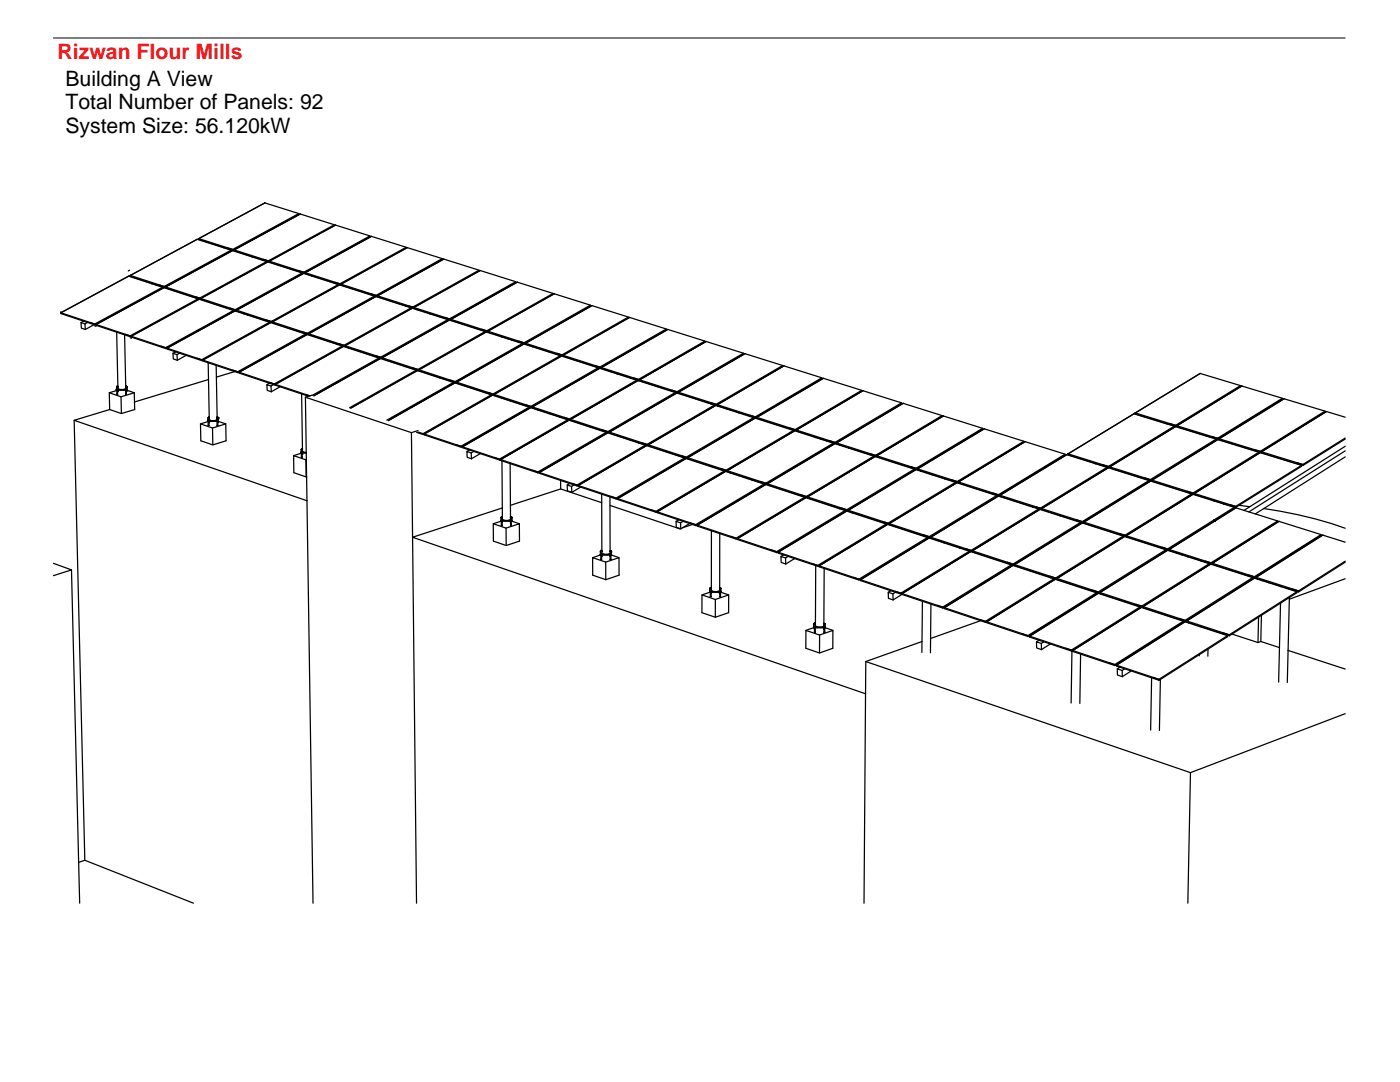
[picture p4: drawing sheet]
<svg xmlns="http://www.w3.org/2000/svg" width="279mm" height="216mm" viewBox="0 0 279 216" stroke-linecap="round" stroke-linejoin="round" font-family="sans-serif">
<defs><g id="words">
<text font-size="4.2" fill="#ff1418" x="11.5" y="11.7">Rizwan Flour Mills</text>
<g font-size="4.2">
<text x="13.1" y="17.1">Building A View</text>
<text x="13.1" y="21.8">Total Number of Panels: 92</text>
<text x="13.1" y="26.5">System Size: 56.120kW</text>
</g>
</g></defs>
<!-- layer: 0 -->
<g fill="none" stroke="#000" stroke-width=".25">
<path d="M25.7 55.1l-13.6 7.3M25.9 53.9l-.3 .2M26 54.9h.1M26 55h.1M26 55v.1l6.8 2.2M26 55l6.8 2.2M30.3 56.6l2.1 .7M30.3 56.6l-4.6-1.5-13.5 7.3M30.4 56.6h-.1M31.2 56.8l-.1 .1M31.8 56.9l1 .3M32.5 57.2l-.1 .1"/>
<path d="M32.7 57.4l-9.5 5.2M32.7 57.4l6.8 2.2M32.7 57.4l-13.5 7.4M32.8 57.2l13.3-7.3 .1 .2-13.4 7.2zM33 57.2h.1M33 57.3h.1M33 57.3l.1 .1 6.8 2.3M33.1 57.3l6.7 2.2M38.9 59.2l.9 .3M39.3 47.7l-13.3 7.3M39.3 47.7l.1 .1M39.4 47.8l4.4 1.4"/>
<path d="M39.4 47.8l-13.4 7.2M39.5 59.8v-.2l-13.5 7.4M39.6 47.6h.1M39.7 47.6h.1M39.7 47.6v.2l6.8 2.2M39.7 47.6l6.7 2.2-.9-.3M39.7 59.7l-13.5 7.4v.2l6.9 2.3M39.7 59.7l6.9 2.3M39.7 59.7l-13.5 7.4M39.8 59.5l.1 .2 .1-.1M40 59.5h.1M40 59.6h.1"/>
<path d="M40 59.6l.1 .1 6.9 2.3M40.1 59.6l6.8 2.2-.9-.3M43.8 49.2l2.3 .7M43.9 49.1l-.1 .1M44.7 49.4h-.1M46 49.8h-.1M46.4 50l-13.4 7.3M46.4 50h.1M46.4 50l2.4 .8M46.7 49.8v.1M46.7 49.9v.1l3.6 1.2M46.7 49.9l6.8 2.2"/>
<path d="M48.7 48.7l11-5.9-.1-.2-13.2 7.2 .1 .2M48.7 48.7v.1M48.7 48.7l-2.2 1.3M48.8 50.7v.1M48.8 50.8l1.5 .5M50.3 47.9h.1M50.3 47.9l-3.6 2M50.3 51.2v.1M50.3 51.3l2.9 .9M50.3 51.2l3.3 1M52.6 51.7l.9 .4M52.9 40.5l-13.2 7.1"/>
<path d="M52.9 40.5l6.7 2.1M53.2 52.4v-.2l-13.4 7.3M53.4 52.3l-13.4 7.3M53.4 52.3l6.9 2.2M53.4 52.3l-13.3 7.3M53.5 52.1l.1 .1 .1-.1M53.7 52.1h.1M53.7 52.1l.1 .2 6.9 2.2M53.8 52.1l6.8 2.2M59.7 54l.9 .3M59.9 42.7l-9.6 5.2M59.9 42.7h.1"/>
<path d="M59.9 42.7l-13.2 7.2M59.9 42.7l6.8 2.2M60.6 54.6l-11.7 6.3M60.6 54.6l1.6 .5M60.6 54.6l-13.4 7.3M60.6 54.3l13.2-7.2 .1 .2-13.2 7.2zM60.9 54.4h.1M60.9 54.4v.2l1.4 .4M60.9 54.4l6.9 2.2M62.2 55.1l.8 .2M62.3 55l.8 .3M62.3 55l-.1 .1"/>
<path d="M63 55.3l1.3 .5M63.1 55.3l1.3 .4M63.1 55.3h-.1M64.3 55.8l3.2 1M64.4 55.7l3.5 1.1M64.4 55.7l-.1 .1M66.8 45l-.1-.1-13.2 7.2M66.9 56.3l.9 .3M66.9 44.9h.1M66.9 44.9l-13.2 7.2M67 44.9l-13.2 7.2M67 44.9l6.8 2.2"/>
<path d="M67.1 56.6h.1M67.5 56.9v-.1l-13.4 7.4M67.7 56.9l-13.4 7.3M67.8 56.9l6.9 2.2M67.8 56.9l-13.4 7.3M67.8 56.6l.1 .2 .2-.1M68 56.7h.1M68 56.7l.1 .2 7 2.2M68.1 56.7h.1M68.1 56.7l6.9 2.2M68.6 57.1h.1M74.1 58.6l.9 .3"/>
<path d="M74.1 47.2l-13.2 7.2M74.1 47.2l7 2.1M75 59.2l-7.8 4.3M75 59.2h.1M75 58.9l13.3-7.3v.2l-13.2 7.3zM75.3 59h.1M75.3 59v.2l5.8 1.8M75.3 59l7.1 2.3M81.1 49.5v-.2l-13.3 7.3M81.3 49.4l-13.3 7.3M81.3 49.4h.1M81.3 49.4l-13.2 7.3"/>
<path d="M81.3 49.4l7 2.2M88.5 51.7l-13.2 7.3M88.5 51.7h.1M88.6 51.7l7 2.2M88.6 51.7l-13.3 7.3M95.6 54.1v-.2l-13.2 7.4M95.8 54l-13.2 7.4M95.9 54l-13.3 7.4M95.9 54l7 2.2M103.2 56.3l-13.2 7.4M103.2 56.3l7.2 2.3M110.4 58.7v-.1l-13.3 7.4"/>
<path d="M110.6 58.6l-13.2 7.5M110.6 58.6h.1M110.6 58.6l7.2 2.3M12.1 62.4h.1M12.1 62.4l6.8 2.3-.9-.4M12.1 62.4l.1 .2 5.3 1.7M16.7 64.1l-.5 .3M17 64.6l-.8-.2v1.1l.8 .2M17.5 64.3l-.5 .3v1.1M17.5 64.3l1.4 .5M18.8 64.8l-1.8 .9M18.9 65l.3 .1"/>
<path d="M19.1 64.7h.1M19.2 64.7h.1M23.2 77.8h.2M23.2 62.5v.1M23.2 62.5l-4.3 2.3M23.2 62.6l-4 2.1M23.2 62.5l9.3-5-.1-.2-13.5 7.4v.1M23.2 77.8h.1M23.3 66.3l-4.1-1.4v-.2l6.8 2.3M23.3 66.3l.2 10.8M23.3 66.3l2.7 .9M23.3 77.2l-.1 .6"/>
<path d="M23.3 77.7h.1M23.3 77.7v.1M23.3 77.8h.1M23.3 77.8v.9M23.3 77.9l-1.5 .5M23.3 77.2h.1M23.3 78.7h.1M23.4 77.8h.1M23.4 77.8h-.2M23.4 77.8h1.7M23.4 77.8h.2M23.4 77.2h-.1"/>
<path d="M23.4 77.2h.1M23.4 77.7h-.1M23.4 77.7h.1M23.4 78.7h.1M23.4 77.1h.1M23.4 77.7v.1M23.4 77.8l.1 .9M23.5 78.1h.1M23.5 77.2h.1M23.5 77.9h.1M23.5 77.1h.1M23.5 77.1v.1"/>
<path d="M23.5 77.2h-.1M23.6 78.1h-.1M23.6 78.1h.1M23.6 77.8h1.5M23.6 77.8v.3M24.8 61.7h.1M24.9 66.8l.2 10.4a.61 .61 0 0 1-.3 .5 .61 .61 0 0 1-.6 0l-.6-.1-.1-.4M25 66.7l1 .3M25.1 77.8h.1M25.1 77.8v.9M25.1 77.7v.1M25.1 78.7h.1"/>
<path d="M25.1 77.7h.1M25.1 77.2h.1M25.1 77.8h.2M25.1 77.2h.2M25.1 77.1v.1M25.1 77.1h.1M25.2 77.2h.1M25.2 77.8h.1M25.2 77.7h.1M25.2 77.8h-.1M25.2 77.7v.1M25.2 78.1h.1"/>
<path d="M25.2 78.7h.1M25.2 77.1h.1M25.2 77.1h-.1M25.3 77.1v.1M25.3 78.1h-.1M25.3 77.2h-.1M25.3 77.2h.1M25.3 77.9l1.5 .5M25.3 78.1h.1M25.3 77.8v.3M25.3 77.8l-.1 .9M25.3 77.8h-.1"/>
<path d="M25.3 77.8h.1M25.4 77.2l-.1 .6M25.4 77.2h-.2M26 67v.2l.2-.1M26 67.4l.2 .1M26.1 67.1h.1M26.2 67.1h.1M26.2 67.1l6.9 2.3M26.8 78.4l-2.6 .8M26.8 78.4l.1 3.3-2.7 .8-2.3-.8M32.1 69.1l1 .3M33.1 69.4l13.5-7.4v.1l-13.5 7.5z"/>
<path d="M33.3 69.5h.1M33.3 69.5v.1l1.7 .6M33.3 69.5l6.9 2.3M35 70.2l2.1 .7M35 70.2l-.5 .3M35.3 70.8l-.8-.3 .1 1.1 .8 .3M35.8 70.5l-.5 .3 .1 1.1M37.1 70.9l-1.7 1M37.1 70.9l3.2 1.1M39.3 71.5l.9 .3M40.2 71.8l.1 .2 .1-.1M40.4 71.8v.1"/>
<path d="M40.4 71.9l.1 .1 1 .4M40.4 71.9h.1M40.5 71.9l6.9 2.3-1-.3M41.5 72.4l.3 11M41.5 72.4l5.3 1.7M41.6 75.7l-14.8 4.5M43.1 72.9l.2 10.4M46.8 74.1l-3.6 1.2M46.9 62l-13.6 7.5M47.2 61.9h.1M47.2 61.9v.2l2.3 .7M47.2 61.9l6.9 2.3"/>
<path d="M47.7 74.3h.1M47.7 74.3v.1l6.1 2.1M47.7 74.3l7 2.3M47.9 74.1l-.4 .3-.7-.3M47.9 74.1l-.2 .2M48.7 62.6l-1.8-.6-13.6 7.5M48.7 62.6l.8 .3M48.7 62.6h.1M48.9 60.9l-1.7 1M48.9 60.9h.1M48.9 60.9l-1.9 1.1M48.9 60.9l11.4-6.3v-.1l-13.4 7.3 .1 .2"/>
<path d="M49.5 62.9l4.3 1.4M49.5 62.8l4.7 1.5M49.5 62.8v.1M49.8 73.1l-1.9 1M49.8 73.1l11.2-6.3v-.1l-13.6 7.5 .1 .2M50.5 60.1h.1M50.9 63.3h-.1M52.3 71.7h.1M53.2 63.8l.9 .4M53.8 76.3l.9 .3M53.8 76.5l1 .3M53.8 76.5l-.5 .3"/>
<path d="M53.8 64.5v-.2l-13.6 7.5M54 64.4l-13.5 7.5M54 64.4l-13.6 7.5M54 64.4l7 2.3M54.1 77l-.8-.2v1.1l.8 .3M54.1 64.2l.1 .1 .1-.1M54.3 64.2h.1M54.4 64.2v.2l7 2.3M54.4 64.2l6.9 2.3-1-.3M54.6 76.7l-.5 .3v1.2M54.7 76.6l.1 .2 .1-.1M54.9 76.7h.1"/>
<path d="M54.9 76.7l.1 .2 5.2 1.7M55 76.7l6.8 2.3M55.9 77.2l-1.8 1M60.2 78.6l.2 11.1M60.2 78.6l1.4 .5M61 79.3l21.1 7M61 79.3l.1 11.1M61 78.7l.8 .3M61.3 66.7l-11.5 6.4M61.3 66.7v.1M61.5 66.6h.1M61.6 66.6v.2l5.9 1.9"/>
<path d="M61.6 66.6h.1M61.6 66.6l7 2.3M61.8 79l-.8 .3M62.3 78.9l-.5 .1M63.3 78.5l-.2 .1M63.5 78.5h-.2M66.2 76.9h.1M67.1 76.4h.1M67.1 76.4l-3.8 2.1M67.1 76.4l-1.5 .8M67.2 63.5l-5.6 3.1M67.2 63.5h.1"/>
<path d="M67.2 63.5l-5.8 3.2M67.2 63.5l7.6-4.2-.1-.2-13.4 7.4 .1 .2M67.2 68.7l-5.9-1.9-13.6 7.5M67.2 68.6v.1M67.2 68.7l.2 .1M67.3 76.3v.1M67.3 76.3l-.2 .1M67.4 76.3h.1M67.4 76.3h-.1M67.4 76.3l-.3 .1M67.4 68.8l.9 .3M67.5 76.2l-.1 .1"/>
<path d="M67.5 68.7l1.2 .4M67.5 68.7l-.1 .1M67.6 76.2h-.1M67.7 68.6l.9 .3M67.8 76l7.9-4.4-.1-.2-13.3 7.5M67.8 76l-.4 .3M67.8 76l-.3 .2M68.3 69h-.1M68.3 69.2v-.1l-13.6 7.5M68.5 69.1l-13.5 7.6M68.6 69.1l-13.7 7.6M68.6 69.1l1 .4"/>
<path d="M68.6 68.9l.1 .2 .2-.1M68.7 62.6h.1M68.8 69h.1M68.9 69v.2l7.1 2.3M68.9 69l7.1 2.3-1-.3M69.6 69.5l6 1.9M69.6 69.4v.1M70.3 74.6v.1M75.9 71.5l-13.3 7.5M75.9 71.5l-7 3.9M75.9 71.5l7.2 2.4M76.2 71.4h.1"/>
<path d="M76.2 71.4l.1 .2 7.1 2.3M76.3 71.4l7.1 2.3M80.9 73.1h-.1M81 61.1l1 .3M81 61.1l-6-1.9-13.4 7.4M81.1 61l-.1 .1M81.1 61l1.3 .5M81.4 61l1 .3M81.9 61.3l-.1 .1M82.1 61.6l-.1-.2-13.4 7.5M82.3 61.5h.1M82.3 61.5l-13.4 7.5"/>
<path d="M82.3 61.5l.8 .3M82.4 61.3v.2l.2-.1M82.4 73.4l1 .3M82.5 61.3h.1M82.6 61.4h.1M82.6 61.4v.1l3.2 1M82.6 61.4l7.1 2.2M83.1 74v-.1l-13.3 7.5M83.1 61.8l2.7 .8M83.2 61.7l-.1 .1M83.3 73.9l-12.8 7.2M83.3 73.9l6.6 2.2"/>
<path d="M83.3 74l-13.3 7.4M83.4 73.7v.2l.2-.1M83.6 73.8h.1M83.6 73.8v.2l5.1 1.6M83.6 73.8l7.2 2.4M85.8 62.5l3.9 1.3M85.8 62.5v.1M85.8 62.6l3.6 1.2M85.8 66l3.6-2v-.2l-13.4 7.5v.2M85.8 66h.1M85.8 66l-9.8 5.5M87.3 63v.1"/>
<path d="M87.4 65.1l-11.2 6.3M87.4 65.1h.1M87.9 75.4h-.1M88.7 63.3l1 .3M88.7 75.6l-.1 .1M88.7 75.6l1.3 .5M89.6 63.9l-2.2 1.2M89.6 63.9h.1M89.7 63.9l7.1 2.3M89.7 63.9l-13.5 7.5M89.7 63.6l13.2-7.4 .1 .2-13.3 7.4zM89.8 75.8l1 .4"/>
<path d="M89.9 63.7h.1M89.9 76.1l.6 .2M90 63.7v.2l7.2 2.3M90 63.7h.1M90 63.7l7.1 2.3M90 76.1h-.1M90 76.1l.9 .2M90.8 76.4l7.2 2.4M90.8 76.2l13.5-7.7v.2l-13.4 7.6zM91.1 76.2h.1M91.1 76.2v.2l7.3 2.4M91.1 76.2v.1"/>
<path d="M91.1 76.3l7.3 2.3M96.1 65.7l1 .3M96.8 66.3v-.1l-13.4 7.5M97 66.2l-13.4 7.6M97.1 66.2l3 1M97.1 66.2l-13.5 7.6M97.1 66l.1 .2 .2-.1M97.3 66.1h.1M97.4 66.1v.2l2.8 .9M97.4 66.1h.1M97.4 78.3l1 .3M97.4 66.1l7.2 2.3-1-.3"/>
<path d="M98.1 79l-.1-.2-13.6 7.7M98.3 78.8l-13.6 7.8v.2l7.3 2.4M98.3 78.8v.1M98.4 78.6v.2l.2-.1M98.6 78.7h.1M98.6 78.7l7.3 2.4-1-.3M100.1 67.2l2.1 .7M100.2 67.2h-.1M100.2 67.2l4.4 1.4M101.5 67.6h-.1M102.2 67.9l2.1 .6M102.3 67.8l-.1 .1"/>
<path d="M103.6 68.3h-.1M104.6 68.6l-13.5 7.6M104.6 68.7l1.7 .5M104.6 68.7l-13.5 7.6M104.8 68.5h.1M104.9 68.5h.1M104.9 68.5v.2l3 .9M104.9 68.5l7.2 2.3M106.3 67.6v.1M106.3 67.6l-1.7 1M106.3 67.6l11.6-6.5-.1-.2-13.2 7.5v.2M106.3 69.1v.1"/>
<path d="M106.3 69.2l5.5 1.8M107.9 66.8l-3 1.7M107.9 66.7v.1M107.9 69.6v.1M107.9 69.6l4.3 1.4M111.1 70.5l1 .3M111.8 78l-5.6 3.2M111.8 77.9l-5.8 3.4-7.4-2.4v-.2M111.8 77.9v.1M111.8 77.9l7.6-4.3v-.2l-13.5 7.7 .1 .2M111.8 71.2v-.2l-13.4 7.6M112 71l-13.4 7.7"/>
<path d="M112 71l.1 .1M112.1 71.1l-13.5 7.6M112.1 71.1l7.3 2.3M112.1 70.8l.1 .2 .2-.1M112.3 70.9h.1M112.4 70.9h.1M112.4 70.9v.2l7.3 2.3M112.4 70.9l7.3 2.3-1-.3M112.9 77.3h.1M118.1 61l-10.2 5.8M118.1 61l-13.2 7.5M118.1 61l7.3 2.3"/>
<path d="M119.7 73.5l-7.9 4.5M119.7 73.5l1.3 .4M119.7 73.5l-13.5 7.7M119.7 73.2l13.3-7.6v.2l-13.3 7.6zM120 73.3h.1M120 73.3v.2l1.1 .4M120 73.3l7.4 2.4-1-.3M120.6 79.8l-6.9 4-1.9-.6M120.6 79.8h.1M120.6 79.8l6.5-3.8v-.1l-13.5 7.7 .1 .2M120.6 79.8l-6.8 3.9M121 73.9l2.2 .7"/>
<path d="M121.1 73.9h-.1M121.1 73.9l6.3 2M121.9 74.1v.1M122.9 71.6h.1M123.2 74.6l3.9 1.3M123.3 74.6h-.1M125.4 63.4v-.1l-13.3 7.5M125.6 63.3l-13.2 7.6M125.8 75.4v.1M125.8 76.8h.1M127.3 75.9l-6.7 3.9M127.3 75.9l.1 .1"/>
<path d="M127.3 75.9l-13.4 7.8M127.4 75.7l13.3-7.6v.1l-13.3 7.7zM127.4 75.9v.1M127.4 75.9h.1M127.4 76l7.4 2.3M127.6 75.8h.1M127.6 75.8l.1 .2 7.4 2.4M127.7 75.8l7.4 2.4-1-.4M130.6 74.1h.1M133 65.6l-7.4-2.3-13.2 7.6M133.3 65.7h.1M133.3 65.7l-13.3 7.6"/>
<path d="M135.1 78.4h.1M135.1 78.4l-13.5 7.8M135.1 78.2l13.3-7.7v.2l-13.3 7.7zM135.3 78.3h.1M135.4 78.3h.1M135.4 78.3v.1l6.6 2.2M135.4 78.3l7.5 2.4-1-.4M138.3 76.5h.1M140.7 68.1l-7.4-2.4-13.3 7.6M140.9 68.1l-13.3 7.7M140.9 68.1h.1M148.4 70.5l-7.5-2.4-13.3 7.7"/>
<path d="M148.7 70.6l-13.3 7.7M148.7 70.6l7.5 2.3M151.5 75.9h.1M156.4 73l-13.3 7.8M156.5 73l7.5 2.4M156.5 73l-13.3 7.8M164.3 75.5l-13.3 7.8M164.3 75.5l7.7 2.4M172.2 78l-13.3 7.8M172.2 78l7.7 2.4M239.5 74.5l-12.9 7.9M239.5 74.5l8.1 2.4"/>
<path d="M247.8 77h.1M247.8 77l-6.8 4.2M255.9 79.5l-8.1-2.5-12.9 8M256.3 79.6l-13 7.9M256.3 79.6l8.1 2.4M256.3 79.6l-13 8M14.8 83.9l2.1 87.8M21.9 81.7l-7.1 2.2 46.5 16M21.9 81.7l-.1-3.3 2.4 .8v3.3M41.4 84h.1M41.4 84h.2M41.5 83.4l-.1 .6"/>
<path d="M41.5 83.3v.1M41.5 83.3l.1 .1M41.5 84.1l-1.5 .5M41.5 84h.1M41.5 83.9v.1M41.5 83.9h.1M41.5 84.1l.1 .8M41.6 84h.1M41.6 84.9h.1M41.6 84.1h.2M41.6 84l-.2 .1h.2M41.6 84v.1"/>
<path d="M41.6 84l1.8 .1M41.6 83.4h-.1M41.6 83.4h.1M41.6 83.4h.2M41.6 83.9h-.1M41.6 83.3v.1M41.6 83.9h.1M41.7 83.3h-.1M41.7 83.4h.1M41.7 83.9h.1M41.7 83.9h-.2M41.7 84h-.1"/>
<path d="M41.7 84.9h-.1M41.7 84h.1M41.7 83.9v.1M41.7 84.1h.1M41.7 84.9h.1M41.7 84.1v.2M41.7 84.3h.1M41.7 84.3v.6M41.7 83.3h.1M41.8 83.3h-.3M41.8 84.3h-.1M41.8 84.1h1.6"/>
<path d="M41.8 84.3h.1M41.8 84.1v.2M42.4 85.4l2.7-.8v3.4l-2.6 .8-2.4-.8-.1-3.4 2.4 .8 .1 3.4M43.3 84h.3M43.3 84h.1M43.3 83.9v.1M43.3 84.1v.8M43.3 83.9h.1M43.3 84.9h.2M43.3 84.9h.1M43.3 83.3h.1M43.3 83.3a.61 .61 0 0 1-.2 .6 .61 .61 0 0 1-.7 0l-.6-.1v-.4"/>
<path d="M43.4 83.4h.1M43.4 83.3v.1M43.4 84h.1M43.4 84.1h.1M43.4 83.3h.1M43.4 83.9h.1M43.5 83.9h-.1M43.5 84h-.1M43.5 83.9v.1M43.5 83.4h.1M43.5 83.9h.1M43.5 84.1v.8"/>
<path d="M43.5 84.3h.1M43.5 84.9h.1M43.5 83.3h.1M43.5 83.3l.1 .1M43.5 83.4h-.1M43.5 83.3v.1M43.5 84h.1M43.5 84.3v-.2l1.6 .5M43.6 84l-.1 .1M43.6 84h-.1M43.6 83.4v.6M60 90.3h.1"/>
<path d="M60 90.3h.2M60.1 89.7l-.1 .6M60.1 89.7h.1M60.1 89.7h.2M60.1 90.3h.1M60.1 90.2v.1M60.1 90.2l.1 .1M60.1 90.4l.1 .8M60.1 90.4l-1.5 .5M60.2 90.3h.1M60.2 90.2h-.1M60.2 91.2h.1"/>
<path d="M60.2 90.2h.1M60.2 90.3v.1M60.2 89.7h-.1M60.2 90.4h-.2h.2M60.2 90.4h.1M60.2 89.7h.1M60.3 89.7h.1M60.3 89.7h-.1M60.3 90.2h.1M60.3 90.2l-.1 .1M60.3 90.3h.1M60.3 90.2v.1"/>
<path d="M60.3 90.7h.1M60.3 90.4v.3M60.3 90.7v.5M60.3 90.4h.8M60.3 91.2h.1M60.4 89.7h-.1M60.4 90.7h-.1M60.4 89.7h.1M60.4 89.7v.4l.7 .2M60.4 90.7h.1M60.4 90.4v.2M60.4 90.6v.1"/>
<path d="M61.1 90.4h-.9M61.1 90.4l.1 4.7M61.1 91.7l-.1 .1M61.2 95.1l-2.6-.8v-3.4l2.4 .9 .1 3.4M61.2 95.1l1.3 85.1M77.5 83.9l13.3-7.5zM78 83.6l12.5-7.1v-.2l-13.3 7.5M82.1 86.3l1 93.9M83.1 86.3l1.4 .4M83.4 85.9l-1.3 .4M83.4 86.2l1 .3M84.4 86.5l.1 .2 .2-.1"/>
<path d="M84.6 86.6h.1M84.7 86.6h.1M84.7 86.6l7.3 2.5M91 88.7l1 .4M92 89.1l13.6-7.9v.2l-13.6 7.8zM92.3 89.2l7.4 2.4-1.1-.3M92.3 89.2v.1l1.4 .5M93.7 89.8l-.5 .3M93.7 89.8l2.2 .7M94 90.4l-.8-.3v1.2l.9 .2M94.5 90.1l-.5 .3 .1 1.1M95.9 90.5l3.8 1.3"/>
<path d="M95.9 90.5l-1.8 1M99.8 91.7h.1M99.9 91.7h.1M100.2 92v9.4M100.2 92l-.3-.1v-.2l7.4 2.5-1-.4M100.2 91.5h.1M100.2 91.5l-.5 .3M100.2 92l7.2 2.4M101.8 90.6h.1M101.8 90.6l-1.6 .9M101.8 90.6l11.5-6.7v-.1l-13.6 7.8v.2M101.8 92.5l.1 8.3"/>
<path d="M102.1 80l-.1 .1M105.6 81.2l-7.3-2.3-13.6 7.7M105.9 81.4l-13.7 7.7M105.9 81.4l-13.6 7.8M105.9 81.4l1.5 .4M106.2 81.2h.1M106.2 81.2l.1 .2 1.2 .4M106.3 81.2l7.3 2.4-1-.3M107.3 94.2l13.7-7.9v.2l-13.6 7.9zM107.4 81.8l4.4 1.5M107.5 81.8h-.1M107.5 81.8l2.1 .7"/>
<path d="M107.6 94.3h.1M107.7 94.3v.2l4.2 1.4M107.7 94.3l7.4 2.5M108.3 82.1h-.1M109.6 82.5l2.2 .7M109.6 82.5h-.1M111.8 83.2v.1M111.8 83.3l1.5 .5M111.8 84.8h.1M111.9 91.8h.1M111.9 95.9l1.8 .6M111.9 95.9v1.7"/>
<path d="M113.5 83.8l-11.7 6.8M113.5 83.8l-13.6 7.9M113.5 83.8l7.5 2.5M113.7 96.5l-.5 .3M113.7 96.5l1.5 .5M113.8 83.7h.1M113.8 83.7l.1 .2 7.4 2.4M113.9 83.7l7.4 2.4-1-.3M114.1 97.1l-.9-.3v1.1l.9 .3M114.1 96.4l1 .4M114.6 96.8l-.5 .3v1.1M115.1 96.8l13.7-8v.2l-13.6 8z"/>
<path d="M115.3 96.8l.1 .1M115.4 96.9v.1l7.6 2.6M115.4 96.9h.1M115.4 96.9l7.6 2.5-1.1-.4M115.9 97.2l-1.8 1M120.1 98.6v11.4M121.3 86.4l-13.7 7.9M121.3 86.4l-13.6 7.9M121.3 86.4l6.1 2M121.3 86.1l13.5-7.8v.2l-13.5 7.8zM121.6 86.2h.1M121.6 86.2v.2l5.9 1.9"/>
<path d="M121.6 86.2l7.5 2.5M121.7 99.2l.1 10.8M123 99.4l13.6-8v.2l-13.6 8zM123.2 99.5h.1M123.2 99.5l.1 .2 7.6 2.5M123.3 99.5h.1M123.3 99.5l7.6 2.5-1.1-.3M127.4 88.4l1.4 .4M127.5 88.3l-.1 .1M127.5 88.3l1.7 .6M128.1 88.3l1 .4M128.2 82.3h.1"/>
<path d="M128.4 88.6l-.1 .1M129 88.9l-13.6 8M129 88.9h.1M129 88.9l.6 .2M129.1 88.7l13.5-7.9v.2l-13.4 7.9zM129.3 88.7h.1M129.3 88.7v.1M129.4 88.8v.1l6.2 2.1M129.4 88.8l7.5 2.4-1-.3M129.6 89.1l7 2.3M129.7 89l-.1 .1M135.6 91l1.4 .4"/>
<path d="M135.6 91v.1M135.6 92.2h.1M135.6 99.4v.1M136.9 91.5h.1M136.9 91.5l-13.7 8M136.9 91.5l7.6 2.5M136.9 91.5l-13.6 8M137.2 91.3h.1M137.2 91.3l.1 .2 7.6 2.5M137.3 91.3l7.6 2.5-1.1-.3M141.1 80.3h-.1M141.9 80.6l-6.8-2.2-13.5 7.8"/>
<path d="M141.9 80.6l.7 .2M142 80.6l.9 .3 13.3-7.8v-.2l-13.3 7.8v.2M142 80.6h-.1M142.8 80.9l-13.5 7.9M142.8 80.9l.4 .1M142.8 80.9l-13.4 7.9M143.1 80.7h.1M143.1 80.7v.1M143.1 80.8l.1 .1 2 .7M143.1 80.8h.1M143.2 80.8l7.5 2.4M143.2 81l1.9 .6"/>
<path d="M143.3 81h-.1M144.8 94.1l-13.7 8M144.8 94.1h.1M144.8 94.1l1 .3M145.1 93.9h.1M145.1 81.6l2.3 .8M145.1 93.9v.2l.7 .2M145.1 93.9l7.7 2.5M145.2 81.6h-.1M145.2 81.6l2.2 .7M145.8 93.5l-.7 .4M145.8 93.5h.1"/>
<path d="M145.8 94.3v.1M145.8 94.4l3.4 1.1M145.8 94.3l1.6 .5M145.8 86.3h.1M145.8 86.3l-8.8 5.1M145.8 86.3l-8.6 5M145.8 81.8v.1M147.4 99.8l5.1-3v-.2l-13.7 8.1 .1 .2M147.4 99.8v.1M147.4 99.8l-1.7 1M147.4 94.8v.1M147.4 94.8l1.9 .6"/>
<path d="M147.4 92.6h.1M147.4 92.6l-2.5 1.4M147.4 92.6l11-6.5-.1-.2-13.4 7.9v.2M147.4 85.4l-1.6 .9M147.4 85.3l3-1.8v-.2l-13.5 7.9 .1 .2M147.4 85.3v.1M147.4 85.3l-1.6 1M147.4 82.3l3.4 1.1M147.4 82.3v.1M147.4 82.4l2.3 .7M149.2 95.5l3.3 1.1M149.3 95.4l-.1 .1"/>
<path d="M149.3 95.4l.9 .3M149.7 98.5h.1M149.7 91.2h.1M149.7 82.8l1 .4M149.7 83.9v.1M149.7 83v.1M149.7 83.1l.7 .2M150.2 95.7l-.1 .1M150.2 95.7l2.7 .9M150.7 83.4l-3.3 2M150.7 83.4l7.6 2.5M150.7 83.4l-13.4 7.9"/>
<path d="M150.7 83.2l13.3-7.8v.2l-13.2 7.8zM151 83.3h.1M151 83.3l.1 .2 7.6 2.4M151.1 83.3l7.6 2.4M151.5 96.2h-.1M151.8 96.1l1 .3M152.8 96.7l-9.2 5.4M152.8 96.7l7.8 2.5M152.8 96.4l13.5-8v.2l-13.4 8zM152.8 96.7l-13.6 8.1M153.1 96.5h.1M153.1 96.5l.1 .2 7.7 2.6"/>
<path d="M153.2 96.5l7.7 2.6-1.1-.4M157.6 85.4l1.1 .3M158.6 86l-11.2 6.6M158.6 86l4.2 1.3M158.6 86l-13.5 7.9M158.7 85.7l13.3-7.8v.2l-13.3 7.8zM158.9 85.8h.1M158.9 85.8v.2l4 1.3M158.9 85.8l7.7 2.5-1-.4M160.8 99.3l-13.7 8.2M161.1 99.1h.1M161.1 99.1l.1 .2 7.8 2.6 13.5-8.1v-.2l-13.5 8.1v.2"/>
<path d="M161.2 99.2l7.8 2.5-1.1-.3M162.8 87.3l3.5 1.1M162.9 87.3h-.1M162.9 87.3l.9 .2M163.8 87.5l-.1 .1M163.8 87.5l2.9 1M165.1 88h-.1M166.6 88.5l-13.5 8M166.9 88.4h.1M166.9 88.4l.1 .2 .7 .2M167 88.4l7.7 2.5M167.7 95.3l-6.5 3.9"/>
<path d="M167.7 95.2v.1M167.7 95.2l-6.8 4.1M167.7 95.2l6.7-4v-.2l-13.5 8.1v.2M167.7 88.8v.1M167.7 88.9l1.7 .5M167.7 88.8l7 2.3M167.7 88.9l-1.1-.4-13.5 8M167.7 87.9l-.7 .5M167.7 87.8v.1M167.7 87.8l-1 .7M167.7 87.8l12.3-7.2-.1-.2-13.3 7.9 .1 .2M169.3 94.2v.1"/>
<path d="M169.4 89.3v.1M169.4 89.4l5 1.6M169.4 86.8v.1M173.6 90.5l1.1 .4M174.6 91.1h.1M174.6 91.1l-6.9 4.2M174.7 90.9l13.3-8v.2l-13.3 8zM174.9 90.9h.1M175 90.9h.1M175 90.9v.2l7.8 2.5M175 91l7.8 2.5M180.2 80.5l-12.5 7.4"/>
<path d="M180.3 80.5l7.7 2.4M180.3 80.5l-13.3 7.9M181.7 93.1l1.1 .4M182.5 93.6l-7.9-2.5-13.4 8.1M182.8 93.5l13.3-8v.1l-13.3 8zM182.8 93.7l-13.5 8.1M182.8 93.7l1 .3M183.1 93.5h.1M183.1 93.5v.1M183.1 93.6l7.9 2.5M183.1 93.6v.1l1.7 .6M183.8 94l4.8 1.6"/>
<path d="M183.9 94h-.1M184.8 94.3h-.1M184.8 94.3l3.8 1.2M186.1 94.7h-.1M188.3 83l-13.3 7.9M188.3 83l7.8 2.5M188.3 83l-13.3 8M188.5 97.8l2.2-1.4v-.2l-13.5 8.2v.2M188.5 97.8h.1M188.5 97.8l-11.3 6.8M188.6 95.5v.1M188.6 95.6l1.6 .5"/>
<path d="M188.6 95.5l2.5 .8M189.9 95.7l1.1 .4M190.2 96.7v.1M190.2 96.8l-12.8 7.7M190.2 96v.1M190.2 96.1l.5 .1M190.9 96.3l-.7 .5M190.9 96.3h.1M191 96.1l13.3-8.1 .1 .2-13.3 8.1zM191.2 96.2h.1M191.3 96.2v.2l8 2.5M191.3 96.2h.1"/>
<path d="M191.3 96.2l8 2.5M196.4 85.6l-13.3 8M196.4 85.6h.1M196.4 85.6l7.9 2.4M198.1 98.4l1.2 .3M198.9 98.9l-7.9-2.6-13.5 8.2M199.3 99l-10.9 6.5M199.3 98.7l13.3-8.1v.2l-13.3 8.1zM199.3 99l-13.5 8.2M199.3 99l5.9 1.9M199.5 98.8h.1M199.6 98.8v.2l6.6 2.1"/>
<path d="M199.6 98.8h.1M199.6 98.8l8 2.6-1.1-.4M204.6 88.1l-13.3 8.1M204.6 88.1l8 2.5M211.6 99.2h.1M212.9 90.7l-13.3 8.1M212.9 90.7l5.8 1.8M213.1 90.5h.1M213.1 90.6h.1M213.1 90.6l.1 .1 5.6 1.8M213.2 90.6h.1M213.2 90.6l8 2.5"/>
<path d="M218.7 92.5l2.2 .8M218.8 92.5l2.2 .7M218.8 92.5h-.1M219.7 92.8h-.1M220.1 92.7l1.1 .4M220.9 93.3h.1M221 93.2l-.1 .1M221 93.2l.2 .1M221.2 93.3l-11.3 6.9M221.2 93.3h.1M221.2 93.1l13.1-8.1 .1 .2-13.2 8.1zM221.4 93.1h.1"/>
<path d="M221.4 93.2h.1M221.4 93.2l.1 .1 8.1 2.6M221.5 93.2h.1M221.5 93.2l8.1 2.5-1.2-.3M226.3 82.6l-13.2 8M226.3 82.6l-13.1 8M226.3 82.6l5.7 1.7M226.5 82.4h.1M226.6 82.4h.1M226.6 82.4v.2l5.4 1.7M226.6 82.4l8 2.5-1.1-.4M229.3 95.9l-8.1-2.6-13.3 8.2"/>
<path d="M229.6 96l-13.3 8.2M229.6 96l8.2 2.6M229.8 95.8h.1M229.9 95.8h.1M232 84.3l2.2 .7M232 84.3l2.3 .7M232 84.3h.1M233 84.6h-.1M234.2 85h.1M234.3 85h-.1M234.6 85.1h.1M234.6 85.1l-13.2 8.1"/>
<path d="M234.6 85.1l-13.1 8.1M234.6 85.1l6.3 2M234.8 84.9h.1M234.9 85h.1M234.9 85v.1l6 1.9M234.9 85l8.1 2.5M236.9 98l1.2 .4-8.2-2.6v.2l8.2 2.6M238.1 98.6l-13.4 8.3M238.1 98.6l-13.3 8.3M238.1 98.6l4.2 1.4M238.3 98.4v.1M238.3 98.5l.1 .1 3.9 1.3"/>
<path d="M238.3 98.5h.1M238.4 98.5l8.2 2.6M240.7 99.4h.1M240.7 97l-2.4 1.5M240.7 97h.1M240.7 97l-2.6 1.6M240.7 97l10.5-6.6v-.2l-13.1 8.2v.2M240.9 89l-11 6.8M240.9 89h.1M240.9 89l-11.3 6.9M240.9 89l1.8-1.2v-.2l-13.1 8.1v.2M240.9 87.1l1.8 .5"/>
<path d="M240.9 87v.1M240.9 87l2.1 .6M241 81.1l6.6-4v-.2l-13 8v.2M241 81.1l-6.4 4-.3-.1M241 81.1v.1M241 81.2l-6.1 3.8M241.9 87.1l1.1 .4M242.3 99.9v.1M242.3 100l1.9 .6M242.3 99.9l2.2 .7M242.4 95.9h.1M242.6 87.9v.1"/>
<path d="M242.6 87.5v.1M242.7 80.1h.1M243 87.5l12.9-8 .1 .2-13 7.9zM243 87.7h.1M243 87.7l-2.1 1.3M243.2 87.5h.1M243.3 87.5h.1M243.3 87.5v.2l8.2 2.6M243.3 87.5v.1M243.3 87.6l8.2 2.5M250.4 89.7l1.1 .4M251.2 90.2l-8.2-2.5-13.1 8.1"/>
<path d="M251.5 90.3l-10.8 6.7M251.5 90.3l-13.1 8.2M251.5 90.3l8.2 2.6M251.5 90.1l12.9-8.1 .1 .2-13 8.1zM251.7 90.1h.1M251.7 90.1l.1 .2 8.2 2.6M251.8 90.2l8.2 2.5M258.9 92.3l1.1 .4M264.7 82.1l-13 8M264.7 82.1l3.8 1.1M264.7 82.1l-12.9 8.1M268.5 89.1l-20.2 12.7"/>
<path d="M268.5 90l-19.3 12.1M268.5 87.6l-8.5 5.3v-.2M268.5 91.2l-18 11.3M268.5 87.4l-8.5 5.3M10.7 112.4l3.6 1.3-3.6 1.2M14.3 113.7l1.6 66.5M98.4 104.5l1.6-.5 .1 .8M99.9 104h.2M99.9 103.9h.1M99.9 103.9v.1M100 103.3l-.1 .6M100 103.2v.1"/>
<path d="M100 103.2h.3M100 103.2l.1 .1M100 103.9h.1M100 103.9h.2M100 103.8v.1M100.1 103.9h.1M100.1 104.8h.1M100.1 103.8v.1M100.1 103.8h.1M100.1 103.3h-.1M100.1 103.3h.1M100.1 103.2v.1"/>
<path d="M100.1 103.2h.1M100.1 103.2l.1 .1M100.1 103.9l-.2 .1M100.1 104h1.8M100.1 104h-.2M100.1 103.9v.1M100.2 103.3h.1M100.2 104.8h-.1M100.2 103.9h.1M100.2 103.8h-.1M100.2 103.8v.1M100.2 104v.2"/>
<path d="M100.2 104.2v.6M100.2 104.8h.1M100.2 103.2h.1M100.2 103.2v.1M100.2 103.3h-.1M100.2 101.4l.1 2.2a1.32 1.32 0 0 0 1.6-.1v-.2M100.2 101.4l-17.9 5.8 90.4 31.2M100.3 104.2h-.1M100.3 103.2v.1M100.3 104.2h.1M100.3 104v.2M101 105.4l2.6-.9 .1 3.5-2.7 .9-2.5-.9-.1-3.5 2.6 .9v3.5"/>
<path d="M101.9 100.8v2.5M101.9 104h.1M101.9 104.2h.1M101.9 103.3h.1M101.9 103.2h.1M101.9 103.9h.1M101.9 103.8v.1M101.9 104v.2M101.9 103.8h.1M101.9 104.2v.6M101.9 103.2v.1M101.9 104.8h.1"/>
<path d="M101.9 103.8l.1 .1M101.9 103.9v.1M102 103.9h-.1M102 103.3h.1M102 103.9h.1M102 103.2h.1M102 103.9l.1 .1M102 103.2h.2M102 103.2h-.1M102 103.2v.1M102 103.8h.1M102 103.8v.1"/>
<path d="M102 104.8h.1M102.1 104l1.5 .5M102.1 104l-.1 .8M102.1 104h-.2M102.1 103.9v.1M102.1 103.9h-.1M102.2 103.2v.1M102.2 103.3l-.1 .6M102.2 103.2l-.2 .1M119.8 110.6l.2 .1M119.8 110.6l.1 .1M119.8 110h.1"/>
<path d="M119.8 110h.2M119.8 110v.6M119.9 110.7h.1M119.9 110.7l-1.6 .6M119.9 110.6h.1M119.9 110.7v.9M119.9 110h-.1M119.9 110.6l.1 .1M119.9 111.6h.1M119.9 110.6h.2M119.9 110h.1M120 110.6h-.1"/>
<path d="M120 110h.1M120 110h-.1M120 110v.1M120 110.7h.1M120 110.6h.1M120 110.7h-.1M120 110.1h.1M120 110.7h1.8M120 110.7h1.7M120 110.6v.1M120.1 110.6h-.2M120.1 110.6h-.1"/>
<path d="M120.1 110.7v.3M120.1 111v.6h-.1M120.1 100.3l-8.2-2.7-10 3.2M120.1 110l-.1 .1M120.1 110h.1M120.1 111h.1M120.9 112.2l2.6-.9v3.5l-2.6 .9-2.6-.9v-3.5l2.6 .9v3.5M121.7 100.9l14 4.6M121.7 111h.1M121.7 110.7v.3M121.7 110.7h.1M121.8 111h.1"/>
<path d="M121.8 110h.1M121.8 110v.4a1.35 1.35 0 0 1-1.7-.1v-.3M121.8 110.6h.1M121.8 111.6h.1M121.8 110.6v.1M121.8 110.7v.9M121.8 110.7h.1M121.9 110h.1M121.9 110.6h-.1M121.9 110.6h.1M121.9 110h-.1M121.9 110.7h-.1"/>
<path d="M121.9 110.7h.1h-.2M121.9 110.7h.1M121.9 111.6h-.1M121.9 110.6v.1M121.9 111.6h.1M121.9 110.7v.9M122 110.7l1.5 .6M122 110.6l-.1 .1M122 110v.1M122 110.1v.5M122 110h-.2M122 110.1v.6"/>
<path d="M130.9 102l13.6-8 .1 .2-13.7 8zM131.1 102.1h.1M131.1 102.1l.1 .2 6.4 2.2M131.2 102.1l7.6 2.6-1-.4M135.4 103.7l-.5 .3M135.6 105.4v.1M135.6 105.4l.3 .1M135.8 104.3l-.9-.3 .1 1.2 .6 .2M136.3 104l-.5 .3 .1 1.2M137.6 104.5l-1.7 1M137.6 104.5l1.3 .4M138.2 104.7l-2 .6"/>
<path d="M139.1 104.8h.1M139.1 104.8l.1 .2 4.4 1.5M139.2 104.8l7.7 2.6-1.1-.4M140.9 103.8l-1.8 1M140.9 103.8h-.3M141.7 117.4v.1M141.7 117.4h.1M141.7 118.1v.1M141.7 118.1h.1M141.7 118.2h.2M141.7 118.2l-1.6 .5M141.8 118.2v.8"/>
<path d="M141.8 118.1h.1M141.8 118v.1M141.8 118h.1M141.8 119h.1M141.8 117.5h.1M141.8 117.4v.1M141.8 117.4l-.1 .1v.6M141.8 117.4h.1M141.8 119v.1M141.8 117.4h.2M141.8 118.1l-.1 .1h.2M141.9 118.2h1.8"/>
<path d="M141.9 118.2h1.7M141.9 118.2h.1M141.9 117.4h.1M141.9 118h.1M141.9 117.5h.1M141.9 118.1h-.1M141.9 118h-.1M141.9 118.1h.1M141.9 118.2l-.1 .9M141.9 118v.1M141.9 117.4l-.1 .1M141.9 117.4v.1"/>
<path d="M141.9 118.4h.1M142 103v.1M142 103l-3.1 1.9M142 105.9v11.5a.64 .64 0 0 0 .2 .6 .64 .64 0 0 0 .7 .1l.7-.2v-.5M142.8 119.6l2.6-.9v3.6l-2.6 .9-2.7-.9v-3.6l2.7 .9v3.6M143.6 118.2h.1M143.6 118.4h.1M143.6 118.2v.2M143.6 117.5h.1M143.6 117.4h.1M143.6 106.5v10.9M143.6 106.5l3.3 1.1 13.7-8.2v-.2l-13.7 8.2v.2"/>
<path d="M143.6 102.1l-2.7 1.7M143.6 118v.1M143.6 118.1h.1M143.6 102v.1M143.6 118.2v.8M143.6 119l.1 .1M143.6 118l.1 .1M143.7 118.1h.1M143.7 119.1h.1M143.7 118l-.1 .1M143.7 117.4h.2M143.7 118v.1"/>
<path d="M143.7 117.5h.1M143.7 117.4h.1M143.7 118.2h.2M143.7 118.1v.1M143.7 118h.1M143.7 117.5h-.1M143.7 117.4h-.1M143.7 117.4v.1M143.7 117.4l.2 .1M143.8 118.1l.1 .1h-.2M143.8 118.1h.1M143.8 118h.1"/>
<path d="M143.8 119.1h.1M143.8 119v.1M143.8 118v.1M143.8 118.2v.8M143.8 118.1h-.1M143.9 118.2l1.5 .5M143.9 117.4v.1M143.9 117.5v.6M143.9 117.4h-.2M143.9 118.1h-.1M143.9 118.1v.1M145.7 100.8v.1"/>
<path d="M145.7 100.8l-3.7 2.2M147.1 107.4v.1M147.1 107.5h.1M147.1 107.5l.1 .2 7.8 2.6M147.2 107.5l7.8 2.6-1.1-.4M155.2 102.6h.1M155.2 110.2h.1M155.3 110.2h.1M155.3 110.2v.2l1.1 .3M155.3 110.2l7.9 2.6-1.1-.3M156.4 110.7l-.5 .3M156.4 110.7l6.8 2.3"/>
<path d="M156.8 111.3l-.9-.3v1.2l.9 .3M157.3 111l-.5 .3v1.2M158.6 111.5l-1.8 1M162.8 112.9l-.1 11.5a.65 .65 0 0 0 .3 .7 .65 .65 0 0 0 .7 0l.7-.2v-.4M163.3 105.3l5.4-3.2v-.2l-13.7 8.2v.2M163.3 105.3h.1M163.3 105.3l-8.3 5M163.4 105.3l-8.1 4.9M163.4 112.9h.1M163.4 112.9l.1 .2 7.9 2.7 13.7-8.4v-.1l-13.7 8.3v.2M163.4 112.9l8 2.7-1.1-.4M164.5 113.4l-.1 11.1"/>
<path d="M164.5 112.2v.1M164.5 112.2l-1.3 .8M165.7 111.5l-2.3 1.4M165.7 111.5h.1M167.6 102.7v.1M167.6 101.4v.1M168.7 101.9l-7.9-2.6-13.6 8.2M169 102l-5.6 3.3M169 102l.3 .1M169 102l-13.7 8.2M169.2 109.4h.1M169.2 109.4l-3.5 2.1"/>
<path d="M169.2 109.4l-4.7 2.8M169.2 101.8h.1M169.3 101.7v.4M169.3 102.1l.8 .3M169.3 101.8h.1M169.3 101.8v.2l1.8 .6M169.3 109.3l7.6-4.5v-.2l-13.7 8.2v.2M169.3 109.3h.1M169.3 109.3l-.1 .1M169.3 101.8l7.9 2.6-1.1-.4M169.4 109.3h.1M169.4 109.3h-.1"/>
<path d="M169.5 109.2h.1M169.5 109.2l-.1 .1M170.1 102.4l6.8 2.2M170.2 102.3l-.1 .1M171.1 102.6l6.1 2M171.1 102.6h-.1M171.5 108h.1M171.7 115.7h.1M171.7 115.7l.1 .2 6 2M171.7 115.7l8.1 2.7M172.4 103l-.1 .1M177.1 104.6h.1"/>
<path d="M177.1 104.6l-7.6 4.6M177.1 104.6l8 2.7M177.1 104.6l-13.6 8.3M177.4 104.5h.1M177.4 104.5l.1 .2 8 2.6M177.5 104.5l7.9 2.6-1.1-.4M177.8 117.9l-.5 .3M177.8 117.9l2 .6M178.2 118.5l-.9-.3v1.2l.9 .3M178.7 118l1.1 .4M178.7 118.2l-.5 .3v1.2M179.7 110.7l.1 .1"/>
<path d="M179.8 118.4l13.7-8.4v.2l-13.7 8.3zM180 118.4h.1M180 118.4l8.1 2.7-1.1-.3M180 118.4v.2l4.1 1.4M180 118.6l-1.8 1.1M184.1 120l-.1 10.2M184.1 120l4.1 1.3M185.4 107.3v.1M185.4 107.3l-13.7 8.4M185.7 107.2h.1M185.7 107.2l.1 .2 4.3 1.4M185.8 107.2l8 2.6-1.1-.3"/>
<path d="M188.4 108.2v.1M188.4 105.5l10.5-6.4v-.2l-13.5 8.2 .1 .2M188.4 105.5h.1M188.4 105.5l-2.9 1.8M188.4 105.5l-2.7 1.7M190.1 108.8l1.5 .5M190.1 108.8v.1M190.1 104.4v.1M191.6 109.3l-.1 .1M191.6 109.3l1 .3M191.8 119.2l-2.6 1.6M191.8 119.1v.1"/>
<path d="M192.6 109.6l-.1 .1M193.5 110l-8.1-2.6-13.6 8.3M193.7 110.1h.1M193.7 110.1l-13.7 8.3M193.8 110.1l8 2.6M194 109.9h.1M194 109.9l-.2 .2M194.1 109.9l8.1 2.7-1.2-.4M196.4 116.3l5.4-3.4v-.2l-13.7 8.4 .1 .2M196.4 116.3l-7.2 4.4M196.4 116.3h.1M197.8 107.6l-2.8 1.7"/>
<path d="M202.2 112.8l-10.4 6.4M202.2 112.8l-13.7 8.5M202.2 112.8l7.5 2.5M202.4 112.6l.1 .1M202.5 112.7v.2l8.2 2.6 .7-.4M202.5 112.7h.1M202.5 112.7l8.2 2.6-1.2-.3M204.9 119.1h.1M204.9 119.1l-8 5M204.9 119.1l5.5-3.4-.1-.2-13.7 8.5 .1 .2M205 119.1l-8.3 5.1M205.2 100.9l.9 .3"/>
<path d="M205.3 100.8l-.1 .1M206.1 101.2l1.2 .4v.2l-13.5 8.2-1.2-.4M206.2 101.1l1.3 .4M206.2 101.1l-.1 .1M207.3 101.6l-13.5 8.2v.2M207.5 101.5l-.2 .2M207.5 101.5l.1 .1M207.5 101.7l-13.5 8.2 .1 .2 8.1 2.6M207.6 101.7l-13.5 8.2M207.6 101.7l2.3 .7M207.8 101.5h.1M207.9 101.5h.1"/>
<path d="M207.9 101.5v.2l2 .6M207.9 101.5l8.1 2.6M209.7 116.1h.1M209.7 115.3l.6 .2M209.7 115.2v.1M209.8 108.1v.1M209.8 108.1l-7.6 4.6M209.8 108.1l5.9-3.7v-.2l-13.5 8.4v.1M209.8 108.2l-7.3 4.5M209.9 102.3l6.1 2M209.9 102.3v.1M209.9 102.4l1.6 .5"/>
<path d="M209.9 100.2h.1M209.9 100.2l-2.3 1.4M209.9 100.2l11.1-6.8-.1-.1-13.3 8.1v.2M209.9 100.2l-2 1.3M210.6 115.6l-5.6 3.5M210.6 115.6l-13.7 8.5M210.6 115.6l.8 .2M210.9 115.4h.1M210.9 115.4v.2l.5 .1M211 115.4l8.2 2.7-1.2-.4M211.4 115.8l7.4 2.5M211.4 115.7v.1"/>
<path d="M211.4 115.7l7.8 2.6M211.5 107v.1M211.5 102.8v.1M211.5 102.9l4.2 1.3M214.9 103.7l1.1 .4M215.1 117h-.2M216 104.1l13.3-8.2v.2l-13.3 8.2zM216 104.4l-6.2 3.8M216 104.4l8.2 2.6M216 104.4l-13.5 8.3M216.3 104.2h.1M216.3 104.2v.2l8.2 2.6"/>
<path d="M216.3 104.2l8.2 2.6M217.9 111l-7 4.4M217.9 111l6.3-3.8v-.2l-13.5 8.3v.2M217.9 111h.1M218 111l-2.1 1.3M219.2 118.4h.1M219.2 118.4l-13.7 8.5M219.2 118.4l1.9 .6M219.4 118.2h.1M219.5 118.2h.1M219.5 118.2v.2l1.7 .6M219.5 118.2l8.3 2.8-1.1-.4"/>
<path d="M219.7 118l-.5 .3M219.7 118l13-8.1v-.2l-13.5 8.4v.2M219.7 118h.1M219.8 118l-.3 .2M221.1 119l6.4 2.1M221.2 119l2.3 .7M221.2 119h-.1M222.2 119.3h-.1M223.1 107.8l-.1 .1M223.4 106.4l1.1 .4M223.5 119.7l-.1 .1M223.5 119.7l4.4 1.4"/>
<path d="M224.4 107v.1M224.4 107l-6.4 4M224.5 106.8l13.3-8.2v.1l-13.3 8.3zM224.7 106.9h.1M224.7 106.9l.1 .2 8.2 2.6M224.8 106.9h.1M224.8 106.9l8.2 2.6-1.1-.3M224.9 107.2l-.5-.1-13.5 8.3M224.9 107.2l7.8 2.5M225 107.2h-.1M226.5 113.8h.1M233 109.8h.1"/>
<path d="M233 109.8l-13.2 8.2M233.3 109.6h.1M233.4 109.7l8.3 2.6M233.4 109.7v.1l1.5 .5M234.8 110.4l-1.8-.6-13.5 8.4M234.8 110.4l1 .3M234.9 110.3l2.2 .7M234.9 110.3l-.1 .1M235.1 116.6h.1M235.1 116.6l-6.7 4.2M235.1 116.6l6.3-3.9-.1-.2-13.5 8.5 .1 .1M235.8 110.7l3.9 1.3"/>
<path d="M235.9 110.6l-.1 .1M237.1 111l4.3 1.4M237.1 111l-.1 .1M239.7 113.7l-11.6 7.3M239.7 113.7h.1M239.7 111.9v.1M239.7 112l1.6 .5M240.5 111.9l1.2 .4M241.4 112.4l.3 .1M241.4 112.4v.2M241.6 112.6l-1.9 1.1M241.6 112.6l-13.5 8.4"/>
<path d="M241.6 112.6l8.4 2.7M241.7 112.3l13.3-8.3v.1l-13.3 8.4zM241.9 112.4h.1M241.9 112.4v.2l8.5 2.7M242 112.4l8.3 2.7M242.2 104h.1M242.2 104h.2M242.3 104h.1M242.3 104l-9 5.6M242.3 103.9h.1M242.3 103.9l-9.3 5.8M242.3 103.9v.1"/>
<path d="M242.3 103.9l.1 .1M242.4 104h-.1M242.4 104h.1M242.4 103.9h-.1M242.4 103.9h.1M242.4 103.9l3.9-2.5v-.2l-13.3 8.3v.2M242.5 103.9l-.1 .1M242.5 103.9h-.2M242.5 103.8v.1M243.8 119.4h.1M244.2 100.6l2.1 .6 .3-.1M244.2 100.6h.3"/>
<path d="M244.5 100.6l2.1 .6 13.2-8.2-.1-.1-13.1 8.2v.1M245.5 100.7l1.1 .4M246.7 101.3l-4.2 2.6M246.7 101.3l-13.3 8.3M246.7 101.3l1.6 .5M247.3 100.8l2.1 .3M248.3 101.8l6.7 2.2M249.2 114.7l1.1 .4M250.3 115.1l13.3-8.4 .1 .2-13.3 8.4zM250.3 115.4l-9 5.7M250.4 115.4l-13.5 8.5M250.4 115.4l.5 .1"/>
<path d="M250.6 115.2h.1M250.7 115.2h.1M250.7 115.2v.2l.3 .1M250.7 115.2l8.4 2.7-1.1-.4M250.9 115.5l1 .4M251 115.5l4.6 1.5M251 115.5h-.1M251.9 115.9l1.3 .4M252 115.8l-.1 .1M252.2 101.5a84.6 84.6 0 0 1 16.3 3.9M253.2 116.3l2.4 .8M253.3 116.2l-.1 .1"/>
<path d="M255.2 104l-13.3 8.4M255.2 104h.1M255.3 104l-13.4 8.4M255.3 104l8.3 2.7M255.6 117.1l3.2 1M255.6 117v.1M255.6 117l3.6 1.1M257.3 119.2l-.2 10.6M257.4 117.5v.1M264 106.8l-13.3 8.4M264 106.8h.1M264 106.8l4.5 1.4"/>
<path d="M268.5 112l-9.4 5.9 .1 .2M268.5 115.5l-11.2 4.1M268.5 112.2l-9.3 5.9M162.4 124.5v.7M162.4 124.4v.1M162.4 124.4h.1M162.4 124.4l.1 .1M162.4 125.2l-1.6 .6M162.4 125.2h.1M162.4 125.2v.1M162.4 125.3h.1M162.5 125.3h.1"/>
<path d="M162.5 125.3l.1 .8M162.5 124.5h.1M162.5 125.5h.1M162.5 124.5h.2M162.5 125.2h.1M162.5 125.3v.2M162.5 125.1h.1M162.5 124.5h-.1M162.6 125.1h.1M162.5 125.1l.1 .1M162.6 124.4l-.1 .1M162.6 125.2h.1"/>
<path d="M162.6 124.5h.1M162.6 124.4h.1M162.6 125.2h-.2M162.6 125.2l-.2 .1M162.6 125.2l1.9 .1M162.6 125.3h1.8M162.7 124.4h.1M162.7 124.5h.1M162.7 126.1h-.1M162.7 124.5h-.1M162.7 124.4v.1M162.7 126.1h.1"/>
<path d="M162.7 125.2h.1M162.7 125.1h-.1M162.7 125.1h.1M162.7 125.1v.1M162.7 125.3v.8M163.6 126.7l2.6-.9v3.6l-2.7 .9-2.7-.9v-3.6l2.8 .9-.1 3.6M164.4 125.3v.2M164.4 125.5h.1M164.4 125.3h.1M164.4 124.4h.1M164.4 124.5h.1M164.4 125.4h.1"/>
<path d="M164.4 125.2h.1M164.4 125.3v.8M164.4 126.1h.1M164.4 124.4h.3M164.5 125.1v.1M164.5 125.1h.1M164.5 125.1l-.1 .1M164.5 125.2h.1M164.5 126.1h.1M164.5 124.4h.1M164.5 124.5h.1M164.5 125.3l1.7 .5"/>
<path d="M164.5 125.2h.2M164.5 124.4v.1M164.5 124.5h-.1M164.5 124.5h.2M164.6 126.1h-.1M164.6 125.2h.1M164.6 125.1h.1M164.6 125.1h-.1M164.6 125.1v.1M164.6 126.1h.1M164.6 125.3v.8M164.6 125.2h-.1"/>
<path d="M164.7 124.4v.1M164.7 124.5v.7M164.7 124.4l-.2 .1M164.7 125.2h-.1M164.7 125.2v.1M172.7 138.4l-.3 41.8M172.8 132l64.8 22.2 30.9-11.8M172.8 132l-.1 6.4M184 128l-11.2 4M185.8 120.5l-.1 9.8M188.4 121.2l.1 .1M188.5 121.3v.1l8.2 2.8"/>
<path d="M188.5 121.3h.1M188.5 121.3l8.1 2.7-1.1-.4M188.6 121.1h.1M188.6 121.1l-.4 .2M189.2 120.7v.1M189.2 120.7l-.6 .4M189.2 120.8l-.7 .5M195.7 123.9l-10 3.5M196.8 124.1h.1M196.9 124.1h.1M196.9 124.1v.2l8.3 2.7M196.9 124.1l8.3 2.7"/>
<path d="M204 126.4l1.2 .4M205.2 126.8l13.6-8.5 .1 .2-13.7 8.5zM205.4 126.9h.1M205.5 126.9h.1M205.5 126.9v.2l1.9 .7M205.5 126.9l8.3 2.8-1.1-.4M207.4 127.8l2.2 .7M207.4 127.8l-.5 .3M207.8 128.4l-.9-.3v1.2l.9 .3M208.3 128.1l-.5 .3v1.2M209.6 128.5l4.2 1.4M209.6 128.5l-1.8 1.1"/>
<path d="M213.9 129.9h-.1M213.9 129.9l13.6-8.6v-.2l-13.7 8.6v.2M213.9 129.9l-.1 10.4M214 129.8h.1M214.1 129.8h.1M214.1 129.8v.2l8.4 2.8M214.1 129.8l8.4 2.8M215.7 130.5l-.2 9.9M215.7 128.7v.1M221.3 132.2l1.2 .4M222.5 132.6l13.7-8.6v.1l-13.7 8.7zM222.8 132.7h.1"/>
<path d="M222.8 132.7v.2l.7 .2M222.8 132.7l8.5 2.9-1.2-.4M223.5 133.1l-.5 .4M223.5 133.1l7.8 2.6M224 133.8l-1-.3v1.2l1 .3M224.5 133.5l-.5 .3v1.2M225.7 133.9l-1.7 1.1M227.7 121.2l-13.6 8.6M227.7 121.2h.1M228 121h.1M228.1 121h.1M228.1 121v.2l8.4 2.8"/>
<path d="M228.1 121.1l8.4 2.7-1.2-.4M228.4 120.8l-.5 .3M228.4 120.8h.1M229.8 135.2l-.2 10.5M231.6 135.6l-.2 10.1M236.2 124l-8.4-2.8-13.7 8.6M236.5 124.1h.1M236.5 124.1l-13.7 8.6M236.8 123.9h.1M236.8 123.9l.1 .2 .4 .1M236.9 123.9l8.4 2.8-1.2-.4M237.1 123.6l.1 .1"/>
<path d="M237.1 123.6l-.6 .4M237.2 123.7l-.4 .2M237.2 124.3l2.3 .8M237.2 124.3l-.7-.2-13.7 8.6M237.3 124.2l-.1 .1M237.3 124.2l2.3 .8M238.3 124.6h-.1M239.3 130.6l-8 5.1M239.3 130.6v.3M239.3 130.6l5.7-3.6v-.2l-13.7 8.8v.1M239.5 125.1l5.5 1.7M239.5 122.1v.1"/>
<path d="M239.6 125l-.1 .1M239.6 125l5.7 1.9M241.1 129.5v1.4M241.2 125.5v.1M241.3 121l8.7-5.6v-.1l-13.5 8.5v.2M241.3 121l-4.2 2.6M241.3 121v.1M241.3 121.1l-4.1 2.6M245.9 126.5l-.6 .4M245.9 126.5l5.2 1.7M251.1 128.2l.5-.2 3.7 1.2M251.2 123.1l-.1 5.1"/>
<path d="M251.7 122.8l-.1 5.2M255.6 120.4l-.4 15.7M255.6 120.4l3.2-2.1v-.2l-13.5 8.6v.2M255.6 120.4l-9.7 6.1M257.1 129.8l-.2 6.4M257.1 129.8l11.4 3.7M237.6 154.2l-.5 26M15.7 172.1l1.2-.4 21.7 8.5"/>
</g>
<path d="M10.7 7.6h257.8" fill="none" stroke="#000" stroke-width=".2"/>
<use href="#words"/>
</svg>
